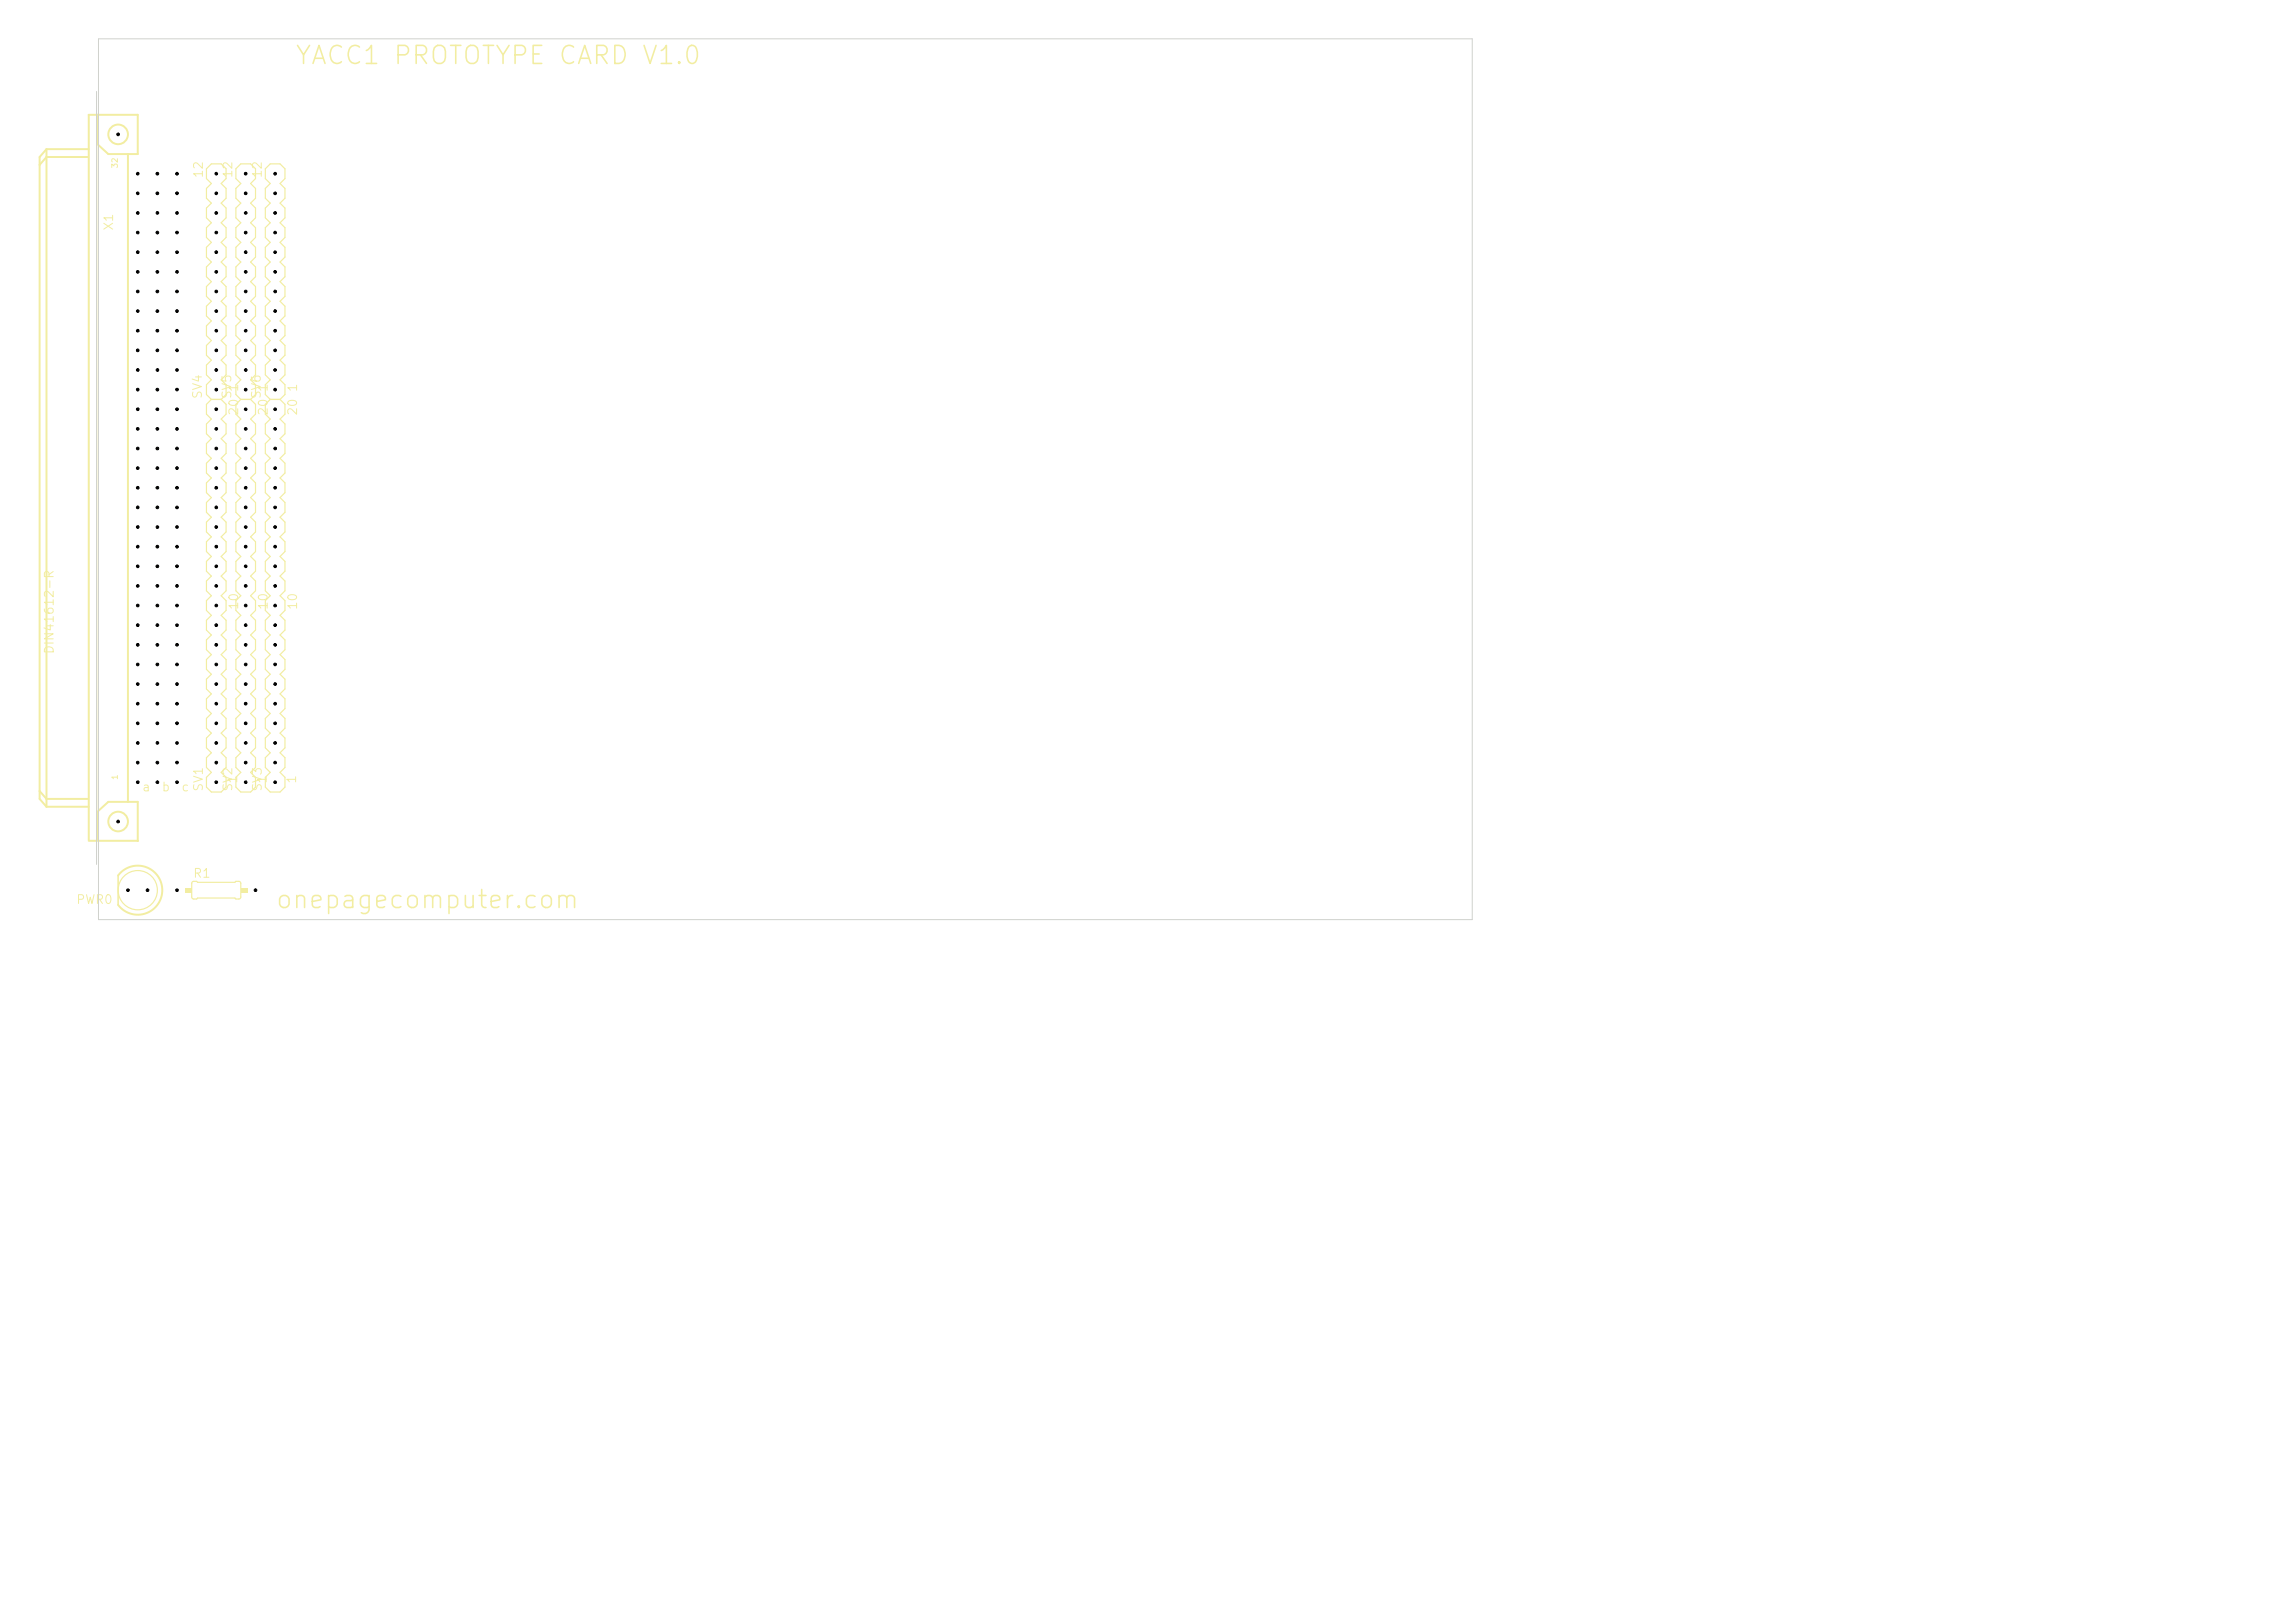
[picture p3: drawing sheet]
<svg xmlns="http://www.w3.org/2000/svg" width="297mm" height="210mm" viewBox="0 0 297 210" stroke-linecap="round" stroke-linejoin="round" font-family="sans-serif">
<defs><g id="words">
<g font-size="2.3" fill="#f2eda1">
<text x="38" y="8.9">YACC1 PROTOTYPE CARD V1.0</text>
<text x="35.5" y="118.1">onepagecomputer.com</text>
</g>
<g font-size="1.1" fill="#f2eda1">
<text x="26.5" y="23.1" transform="rotate(-90 26.5 23.1)">12</text>
<text x="30.3" y="23.1" transform="rotate(-90 30.3 23.1)">12</text>
<text x="34.2" y="23.1" transform="rotate(-90 34.2 23.1)">12</text>
<text x="14.9" y="29.9" transform="rotate(-90 14.9 29.9)">X1</text>
<text x="26.4" y="51.7" transform="rotate(-90 26.4 51.7)">SV4</text>
<text x="30.2" y="51.7" transform="rotate(-90 30.2 51.7)">SV5</text>
<text x="31.1" y="53.9" transform="rotate(-90 31.1 53.9)">20</text>
<text x="31.1" y="50.8" transform="rotate(-90 31.1 50.8)">1</text>
<text x="34" y="51.7" transform="rotate(-90 34 51.7)">SV6</text>
<text x="34.9" y="53.9" transform="rotate(-90 34.9 53.9)">20</text>
<text x="34.9" y="50.8" transform="rotate(-90 34.9 50.8)">1</text>
<text x="38.7" y="53.9" transform="rotate(-90 38.7 53.9)">20</text>
<text x="38.7" y="50.8" transform="rotate(-90 38.7 50.8)">1</text>
<text x="31.1" y="79" transform="rotate(-90 31.1 79)">10</text>
<text x="34.9" y="79" transform="rotate(-90 34.9 79)">10</text>
<text x="38.7" y="79" transform="rotate(-90 38.7 79)">10</text>
<text x="7.2" y="84.7" transform="rotate(-90 7.2 84.7)">DIN41612-R</text>
<text x="31" y="101.5" transform="rotate(-90 31 101.5)">1</text>
<text x="34.8" y="101.5" transform="rotate(-90 34.8 101.5)">1</text>
<text x="38.6" y="101.5" transform="rotate(-90 38.6 101.5)">1</text>
<text x="18.3" y="102.7">a</text>
<text x="20.8" y="102.7">b</text>
<text x="23.4" y="102.7">c</text>
<text x="26.5" y="102.5" transform="rotate(-90 26.5 102.5)">SV1</text>
<text x="30.3" y="102.5" transform="rotate(-90 30.3 102.5)">SV2</text>
<text x="34.2" y="102.5" transform="rotate(-90 34.2 102.5)">SV3</text>
<text x="24.9" y="113.9">R1</text>
<text x="9.8" y="117.3">PWR0</text>
</g>
<g font-size=".7" fill="#f2eda1">
<text x="15.4" y="21.9" transform="rotate(-90 15.4 21.9)">32</text>
<text x="15.4" y="101" transform="rotate(-90 15.4 101)">1</text>
</g>
</g></defs>
<g fill="none" stroke="#f2eda1" stroke-width=".15">
<path d="M34.3 21.8l.7-.6h1.2l.7 .6v1.3l-.7 .6 .7 .7v1.3l-.7 .6 .7 .6v1.3l-.7 .6 .7 .7v1.2l-.7 .7 .7 .6v1.3l-.7 .6 .7 .6v1.3l-.7 .6 .7 .7v1.3l-.7 .6 .7 .6v1.3l-.7 .6 .7 .7v1.2l-.7 .7 .7 .6v1.3l-.7 .6 .7 .6v1.3l-.7 .6 .7 .7v1.3l-.7 .6h-1.2l-.7-.6v-1.3l.7-.7-.7-.6v-1.3l.7-.6-.7-.6v-1.3l.7-.6-.7-.7v-1.2l.7-.7-.7-.6v-1.3l.7-.6-.7-.6v-1.3l.7-.7-.7-.6v-1.3l.7-.6-.7-.6v-1.3l.7-.6-.7-.7v-1.2l.7-.7-.7-.6v-1.3l.7-.6-.7-.6v-1.3l.7-.7-.7-.6zM27.4 51.7l-.7 .6v1.3l.7 .6-.7 .7v1.2l.7 .7-.7 .6v1.3l.7 .6-.7 .6v1.3l.7 .6-.7 .7v1.3l.7 .6-.7 .6v1.3l.7 .6-.7 .7v1.2l.7 .7-.7 .6v1.3l.7 .6-.7 .6v1.3l.7 .6-.7 .7v1.3l.7 .6-.7 .6v1.3l.7 .6-.7 .7v1.2l.7 .7-.7 .6v1.3l.7 .6-.7 .6v1.3l.7 .6-.7 .7v1.3l.7 .6-.7 .6v1.3l.7 .6-.7 .7v1.2l.7 .7-.7 .6v1.3l.7 .6-.7 .6v1.3l.7 .6-.7 .7v1.3l.7 .6h1.2l.7-.6v-1.3l-.7-.7 .7-.6v-1.3l-.7-.6 .7-.6v-1.3l-.7-.6 .7-.7v-1.2l-.7-.7 .7-.6v-1.3l-.7-.6 .7-.6v-1.3l-.7-.7 .7-.6v-1.3l-.7-.6 .7-.6v-1.3l-.7-.6 .7-.7v-1.2l-.7-.7 .7-.6v-1.3l-.7-.6 .7-.6v-1.3l-.7-.7 .7-.6v-1.3l-.7-.6 .7-.6v-1.3l-.7-.6 .7-.7v-1.2l-.7-.7 .7-.6v-1.3l-.7-.6 .7-.6v-1.3l-.7-.7 .7-.6v-1.3l-.7-.6 .7-.6v-1.3l-.7-.6 .7-.7v-1.2l-.7-.7 .7-.6v-1.3l-.7-.6M27.4 51.7h1.2M27.4 51.7l-.7-.6v-1.3l.7-.7-.7-.6v-1.3l.7-.6-.7-.6v-1.3l.7-.6-.7-.7v-1.2l.7-.7-.7-.6v-1.3l.7-.6-.7-.6v-1.3l.7-.7-.7-.6v-1.3l.7-.6-.7-.6v-1.3l.7-.6-.7-.7v-1.2l.7-.7-.7-.6v-1.3l.7-.6-.7-.6v-1.3l.7-.7-.7-.6v-1.3l.7-.6h1.2l.7 .6v1.3l-.7 .6 .7 .7v1.3l-.7 .6 .7 .6v1.3l-.7 .6 .7 .7v1.2l-.7 .7 .7 .6v1.3l-.7 .6 .7 .6v1.3l-.7 .6 .7 .7v1.3l-.7 .6 .7 .6v1.3l-.7 .6 .7 .7v1.2l-.7 .7 .7 .6v1.3l-.7 .6 .7 .6v1.3l-.7 .6 .7 .7v1.3l-.7 .6M31.2 51.7l-.7 .6v1.3l.7 .6-.7 .7v1.2l.7 .7-.7 .6v1.3l.7 .6-.7 .6v1.3l.7 .6-.7 .7v1.3l.7 .6-.7 .6v1.3l.7 .6-.7 .7v1.2l.7 .7-.7 .6v1.3l.7 .6-.7 .6v1.3l.7 .6-.7 .7v1.3l.7 .6-.7 .6v1.3l.7 .6-.7 .7v1.2l.7 .7-.7 .6v1.3l.7 .6-.7 .6v1.3l.7 .6-.7 .7v1.3l.7 .6-.7 .6v1.3l.7 .6-.7 .7v1.2l.7 .7-.7 .6v1.3l.7 .6-.7 .6v1.3l.7 .6-.7 .7v1.3l.7 .6h1.2l.7-.6v-1.3l-.7-.7 .7-.6v-1.3l-.7-.6 .7-.6v-1.3l-.7-.6 .7-.7v-1.2l-.7-.7 .7-.6v-1.3l-.7-.6 .7-.6v-1.3l-.7-.7 .7-.6v-1.3l-.7-.6 .7-.6v-1.3l-.7-.6 .7-.7v-1.2l-.7-.7 .7-.6v-1.3l-.7-.6 .7-.6v-1.3l-.7-.7 .7-.6v-1.3l-.7-.6 .7-.6v-1.3l-.7-.6 .7-.7v-1.2l-.7-.7 .7-.6v-1.3l-.7-.6 .7-.6v-1.3l-.7-.7 .7-.6v-1.3l-.7-.6 .7-.6v-1.3l-.7-.6 .7-.7v-1.2l-.7-.7 .7-.6v-1.3l-.7-.6M31.2 51.7l-.7-.6v-1.3l.7-.7-.7-.6v-1.3l.7-.6-.7-.6v-1.3l.7-.6-.7-.7v-1.2l.7-.7-.7-.6v-1.3l.7-.6-.7-.6v-1.3l.7-.7-.7-.6v-1.3l.7-.6-.7-.6v-1.3l.7-.6-.7-.7v-1.2l.7-.7-.7-.6v-1.3l.7-.6-.7-.6v-1.3l.7-.7-.7-.6v-1.3l.7-.6h1.2l.7 .6v1.3l-.7 .6 .7 .7v1.3l-.7 .6 .7 .6v1.3l-.7 .6 .7 .7v1.2l-.7 .7 .7 .6v1.3l-.7 .6 .7 .6v1.3l-.7 .6 .7 .7v1.3l-.7 .6 .7 .6v1.3l-.7 .6 .7 .7v1.2l-.7 .7 .7 .6v1.3l-.7 .6 .7 .6v1.3l-.7 .6 .7 .7v1.3l-.7 .6M31.2 51.7h1.2M24.9 114.1l.5-.1 .2 .2h4.8l.1-.2 .5 .1 .2 .2-.1 1.9-.2 .1h-.4l-.1-.1h-4.8l-.2 .1h-.4l-.2-.2v-1.8z"/>
<circle cx="17.8" cy="115.2" r="2.54"/>
</g>
<path d="M15.3 113.3v3.8" fill="none" stroke="#f2eda1" stroke-width=".2"/>
<g fill="none" stroke="#f2eda1" stroke-width=".25">
<path d="M6 19.3l-.9 1v83.1l.9 1M6 19.3v85.1M6 19.3h5.5M12.6 14.9v3.8l1.4 1.2h3.8v-5h-6.3v93.8M16.6 19.9v83.9M11.3 20.3h-5.3l-.9 1M5.1 102.4l.9 1h5.3M6 104.4h5.5M11.5 108.8h6.3M12.6 108.7v-3.7l1.4-1.2h3.8v5M15.3 113.3a3.2 3.2 0 0 1 4.7-.5 3.2 3.2 0 0 1 0 4.7 3.2 3.2 0 0 1-4.7-.4"/>
<circle cx="15.3" cy="17.4" r="1.27"/>
<circle cx="15.3" cy="106.3" r="1.27"/>
</g>
<path d="M12.5 14.9v93.8" fill="none" stroke="#f2eda1" stroke-width=".13"/>
<g fill="#f2eda1">
<path d="M23.9 114.9h.9v.6h-.9z"/>
<path d="M31.2 114.9h.8v.6h-.8z"/>
</g>
<path d="M34.3 52.3l.7-.6h1.2l.7 .6v1.3l-.7 .6 .7 .7v1.2l-.7 .7 .7 .6v1.3l-.7 .6 .7 .6v1.3l-.7 .6 .7 .7v1.3l-.7 .6 .7 .6v1.3l-.7 .6 .7 .7v1.2l-.7 .7 .7 .6v1.3l-.7 .6 .7 .6v1.3l-.7 .6 .7 .7v1.3l-.7 .6 .7 .6v1.3l-.7 .6 .7 .7v1.2l-.7 .7 .7 .6v1.3l-.7 .6 .7 .6v1.3l-.7 .6 .7 .7v1.3l-.7 .6 .7 .6v1.3l-.7 .6 .7 .7v1.2l-.7 .7 .7 .6v1.3l-.7 .6 .7 .6v1.3l-.7 .6 .7 .7v1.3l-.7 .6h-1.2l-.7-.6v-1.3l.7-.7-.7-.6v-1.3l.7-.6-.7-.6v-1.3l.7-.6-.7-.7v-1.2l.7-.7-.7-.6v-1.3l.7-.6-.7-.6v-1.3l.7-.7-.7-.6v-1.3l.7-.6-.7-.6v-1.3l.7-.6-.7-.7v-1.2l.7-.7-.7-.6v-1.3l.7-.6-.7-.6v-1.3l.7-.7-.7-.6v-1.3l.7-.6-.7-.6v-1.3l.7-.6-.7-.7v-1.2l.7-.7-.7-.6v-1.3l.7-.6-.7-.6v-1.3l.7-.7-.7-.6v-1.3l.7-.6-.7-.6v-1.3l.7-.6-.7-.7v-1.2l.7-.7-.7-.6z" fill="none" stroke="#f2eda1" stroke-width=".15"/>
<path d="M12.5 11.8v100.1M12.7 5h177.8v114h-177.8z" fill="none" stroke="#d0d2cd" stroke-width=".13"/>
<g fill="#000" stroke="#000" stroke-width=".13">
<circle cx="15.3" cy="17.4" r=".17"/>
<circle cx="17.8" cy="37.7" r=".17"/>
<circle cx="17.8" cy="32.6" r=".17"/>
<circle cx="17.8" cy="22.5" r=".17"/>
<circle cx="17.8" cy="25" r=".17"/>
<circle cx="17.8" cy="27.6" r=".17"/>
<circle cx="17.8" cy="35.2" r=".17"/>
<circle cx="17.8" cy="30.1" r=".17"/>
<circle cx="20.4" cy="35.2" r=".17"/>
<circle cx="20.4" cy="32.6" r=".17"/>
<circle cx="20.4" cy="37.7" r=".17"/>
<circle cx="20.4" cy="30.1" r=".17"/>
<circle cx="20.4" cy="22.5" r=".17"/>
<circle cx="20.4" cy="25" r=".17"/>
<circle cx="20.4" cy="27.6" r=".17"/>
<circle cx="22.9" cy="22.5" r=".17"/>
<circle cx="22.9" cy="27.6" r=".17"/>
<circle cx="22.9" cy="32.6" r=".17"/>
<circle cx="22.9" cy="30.1" r=".17"/>
<circle cx="22.9" cy="25" r=".17"/>
<circle cx="22.9" cy="37.7" r=".17"/>
<circle cx="22.9" cy="35.2" r=".17"/>
<circle cx="28" cy="37.7" r=".17"/>
<circle cx="28" cy="22.5" r=".17"/>
<circle cx="28" cy="25" r=".17"/>
<circle cx="28" cy="27.6" r=".17"/>
<circle cx="28" cy="35.2" r=".17"/>
<circle cx="28" cy="32.6" r=".17"/>
<circle cx="28" cy="30.1" r=".17"/>
<circle cx="31.8" cy="35.2" r=".17"/>
<circle cx="31.8" cy="32.6" r=".17"/>
<circle cx="31.8" cy="30.1" r=".17"/>
<circle cx="31.8" cy="27.6" r=".17"/>
<circle cx="31.8" cy="37.7" r=".17"/>
<circle cx="31.8" cy="22.5" r=".17"/>
<circle cx="31.8" cy="25" r=".17"/>
<circle cx="35.6" cy="22.5" r=".17"/>
<circle cx="35.6" cy="25" r=".17"/>
<circle cx="35.6" cy="32.6" r=".17"/>
<circle cx="35.6" cy="30.1" r=".17"/>
<circle cx="35.6" cy="35.2" r=".17"/>
<circle cx="35.6" cy="27.6" r=".17"/>
<circle cx="35.6" cy="37.7" r=".17"/>
<circle cx="17.8" cy="42.8" r=".17"/>
<circle cx="17.8" cy="40.3" r=".17"/>
<circle cx="17.8" cy="58" r=".17"/>
<circle cx="17.8" cy="55.5" r=".17"/>
<circle cx="17.8" cy="50.4" r=".17"/>
<circle cx="17.8" cy="47.9" r=".17"/>
<circle cx="17.8" cy="45.3" r=".17"/>
<circle cx="17.8" cy="53" r=".17"/>
<circle cx="20.4" cy="42.8" r=".17"/>
<circle cx="20.4" cy="40.3" r=".17"/>
<circle cx="20.4" cy="50.4" r=".17"/>
<circle cx="20.4" cy="55.5" r=".17"/>
<circle cx="20.4" cy="58" r=".17"/>
<circle cx="20.4" cy="45.3" r=".17"/>
<circle cx="20.4" cy="53" r=".17"/>
<circle cx="20.4" cy="47.9" r=".17"/>
<circle cx="22.9" cy="42.8" r=".17"/>
<circle cx="22.9" cy="40.3" r=".17"/>
<circle cx="22.9" cy="55.5" r=".17"/>
<circle cx="22.9" cy="58" r=".17"/>
<circle cx="22.9" cy="50.4" r=".17"/>
<circle cx="22.9" cy="45.3" r=".17"/>
<circle cx="22.9" cy="47.9" r=".17"/>
<circle cx="22.9" cy="53" r=".17"/>
<circle cx="28" cy="42.8" r=".17"/>
<circle cx="28" cy="40.3" r=".17"/>
<circle cx="28" cy="58" r=".17"/>
<circle cx="28" cy="55.5" r=".17"/>
<circle cx="28" cy="53" r=".17"/>
<circle cx="28" cy="50.4" r=".17"/>
<circle cx="28" cy="45.3" r=".17"/>
<circle cx="28" cy="47.9" r=".17"/>
<circle cx="31.8" cy="40.3" r=".17"/>
<circle cx="31.8" cy="42.8" r=".17"/>
<circle cx="31.8" cy="58" r=".17"/>
<circle cx="31.8" cy="55.5" r=".17"/>
<circle cx="31.8" cy="53" r=".17"/>
<circle cx="31.8" cy="50.4" r=".17"/>
<circle cx="31.8" cy="47.9" r=".17"/>
<circle cx="31.8" cy="45.3" r=".17"/>
<circle cx="35.6" cy="42.8" r=".17"/>
<circle cx="35.6" cy="40.3" r=".17"/>
<circle cx="35.6" cy="55.5" r=".17"/>
<circle cx="35.6" cy="58" r=".17"/>
<circle cx="35.6" cy="45.3" r=".17"/>
<circle cx="35.6" cy="53" r=".17"/>
<circle cx="35.6" cy="50.4" r=".17"/>
<circle cx="35.6" cy="47.9" r=".17"/>
<circle cx="17.8" cy="68.2" r=".17"/>
<circle cx="17.8" cy="65.7" r=".17"/>
<circle cx="17.8" cy="70.7" r=".17"/>
<circle cx="17.8" cy="63.1" r=".17"/>
<circle cx="17.8" cy="73.3" r=".17"/>
<circle cx="17.8" cy="60.6" r=".17"/>
<circle cx="17.8" cy="78.4" r=".17"/>
<circle cx="17.8" cy="75.8" r=".17"/>
<circle cx="20.4" cy="73.3" r=".17"/>
<circle cx="20.4" cy="78.4" r=".17"/>
<circle cx="20.4" cy="70.7" r=".17"/>
<circle cx="20.4" cy="65.7" r=".17"/>
<circle cx="20.4" cy="63.1" r=".17"/>
<circle cx="20.4" cy="68.2" r=".17"/>
<circle cx="20.4" cy="75.8" r=".17"/>
<circle cx="20.4" cy="60.6" r=".17"/>
<circle cx="22.9" cy="78.4" r=".17"/>
<circle cx="22.9" cy="70.7" r=".17"/>
<circle cx="22.9" cy="65.7" r=".17"/>
<circle cx="22.9" cy="63.1" r=".17"/>
<circle cx="22.9" cy="75.8" r=".17"/>
<circle cx="22.9" cy="73.3" r=".17"/>
<circle cx="22.9" cy="68.2" r=".17"/>
<circle cx="22.9" cy="60.6" r=".17"/>
<circle cx="28" cy="63.1" r=".17"/>
<circle cx="28" cy="65.7" r=".17"/>
<circle cx="28" cy="78.4" r=".17"/>
<circle cx="28" cy="70.7" r=".17"/>
<circle cx="28" cy="68.2" r=".17"/>
<circle cx="28" cy="75.8" r=".17"/>
<circle cx="28" cy="73.3" r=".17"/>
<circle cx="28" cy="60.6" r=".17"/>
<circle cx="31.8" cy="73.3" r=".17"/>
<circle cx="31.8" cy="68.2" r=".17"/>
<circle cx="31.8" cy="78.4" r=".17"/>
<circle cx="31.8" cy="65.7" r=".17"/>
<circle cx="31.8" cy="70.7" r=".17"/>
<circle cx="31.8" cy="75.8" r=".17"/>
<circle cx="31.8" cy="60.6" r=".17"/>
<circle cx="31.8" cy="63.1" r=".17"/>
<circle cx="35.6" cy="63.1" r=".17"/>
<circle cx="35.6" cy="73.3" r=".17"/>
<circle cx="35.6" cy="68.2" r=".17"/>
<circle cx="35.6" cy="60.6" r=".17"/>
<circle cx="35.6" cy="65.7" r=".17"/>
<circle cx="35.6" cy="70.7" r=".17"/>
<circle cx="35.6" cy="78.4" r=".17"/>
<circle cx="35.6" cy="75.8" r=".17"/>
<circle cx="17.8" cy="83.4" r=".17"/>
<circle cx="17.8" cy="86" r=".17"/>
<circle cx="17.8" cy="96.1" r=".17"/>
<circle cx="17.8" cy="80.9" r=".17"/>
<circle cx="17.8" cy="91.1" r=".17"/>
<circle cx="17.8" cy="88.5" r=".17"/>
<circle cx="17.8" cy="98.7" r=".17"/>
<circle cx="17.8" cy="93.6" r=".17"/>
<circle cx="20.4" cy="80.9" r=".17"/>
<circle cx="20.4" cy="98.7" r=".17"/>
<circle cx="20.4" cy="91.1" r=".17"/>
<circle cx="20.4" cy="88.5" r=".17"/>
<circle cx="20.4" cy="83.4" r=".17"/>
<circle cx="20.4" cy="96.1" r=".17"/>
<circle cx="20.4" cy="86" r=".17"/>
<circle cx="20.4" cy="93.6" r=".17"/>
<circle cx="22.9" cy="98.7" r=".17"/>
<circle cx="22.9" cy="91.1" r=".17"/>
<circle cx="22.9" cy="96.1" r=".17"/>
<circle cx="22.9" cy="86" r=".17"/>
<circle cx="22.9" cy="93.6" r=".17"/>
<circle cx="22.9" cy="80.9" r=".17"/>
<circle cx="22.9" cy="88.5" r=".17"/>
<circle cx="22.9" cy="83.4" r=".17"/>
<circle cx="28" cy="98.7" r=".17"/>
<circle cx="28" cy="86" r=".17"/>
<circle cx="28" cy="88.5" r=".17"/>
<circle cx="28" cy="93.6" r=".17"/>
<circle cx="28" cy="80.9" r=".17"/>
<circle cx="28" cy="83.4" r=".17"/>
<circle cx="28" cy="91.1" r=".17"/>
<circle cx="28" cy="96.1" r=".17"/>
<circle cx="31.8" cy="80.9" r=".17"/>
<circle cx="31.8" cy="98.7" r=".17"/>
<circle cx="31.8" cy="86" r=".17"/>
<circle cx="31.8" cy="93.6" r=".17"/>
<circle cx="31.8" cy="83.4" r=".17"/>
<circle cx="31.8" cy="96.1" r=".17"/>
<circle cx="31.8" cy="91.1" r=".17"/>
<circle cx="31.8" cy="88.5" r=".17"/>
<circle cx="35.6" cy="98.7" r=".17"/>
<circle cx="35.6" cy="83.4" r=".17"/>
<circle cx="35.6" cy="91.1" r=".17"/>
<circle cx="35.6" cy="86" r=".17"/>
<circle cx="35.6" cy="96.1" r=".17"/>
<circle cx="35.6" cy="93.6" r=".17"/>
<circle cx="35.6" cy="80.9" r=".17"/>
<circle cx="35.6" cy="88.5" r=".17"/>
<circle cx="15.3" cy="106.3" r=".18"/>
<circle cx="16.6" cy="115.2" r=".17"/>
<circle cx="17.8" cy="101.2" r=".17"/>
<circle cx="19.1" cy="115.2" r=".17"/>
<circle cx="20.4" cy="101.2" r=".17"/>
<circle cx="22.9" cy="101.2" r=".17"/>
<circle cx="22.9" cy="115.2" r=".17"/>
<circle cx="28" cy="101.2" r=".17"/>
<circle cx="31.8" cy="101.2" r=".17"/>
<circle cx="33.1" cy="115.2" r=".17"/>
<circle cx="35.6" cy="101.2" r=".17"/>
</g>
<use href="#words"/>
</svg>
